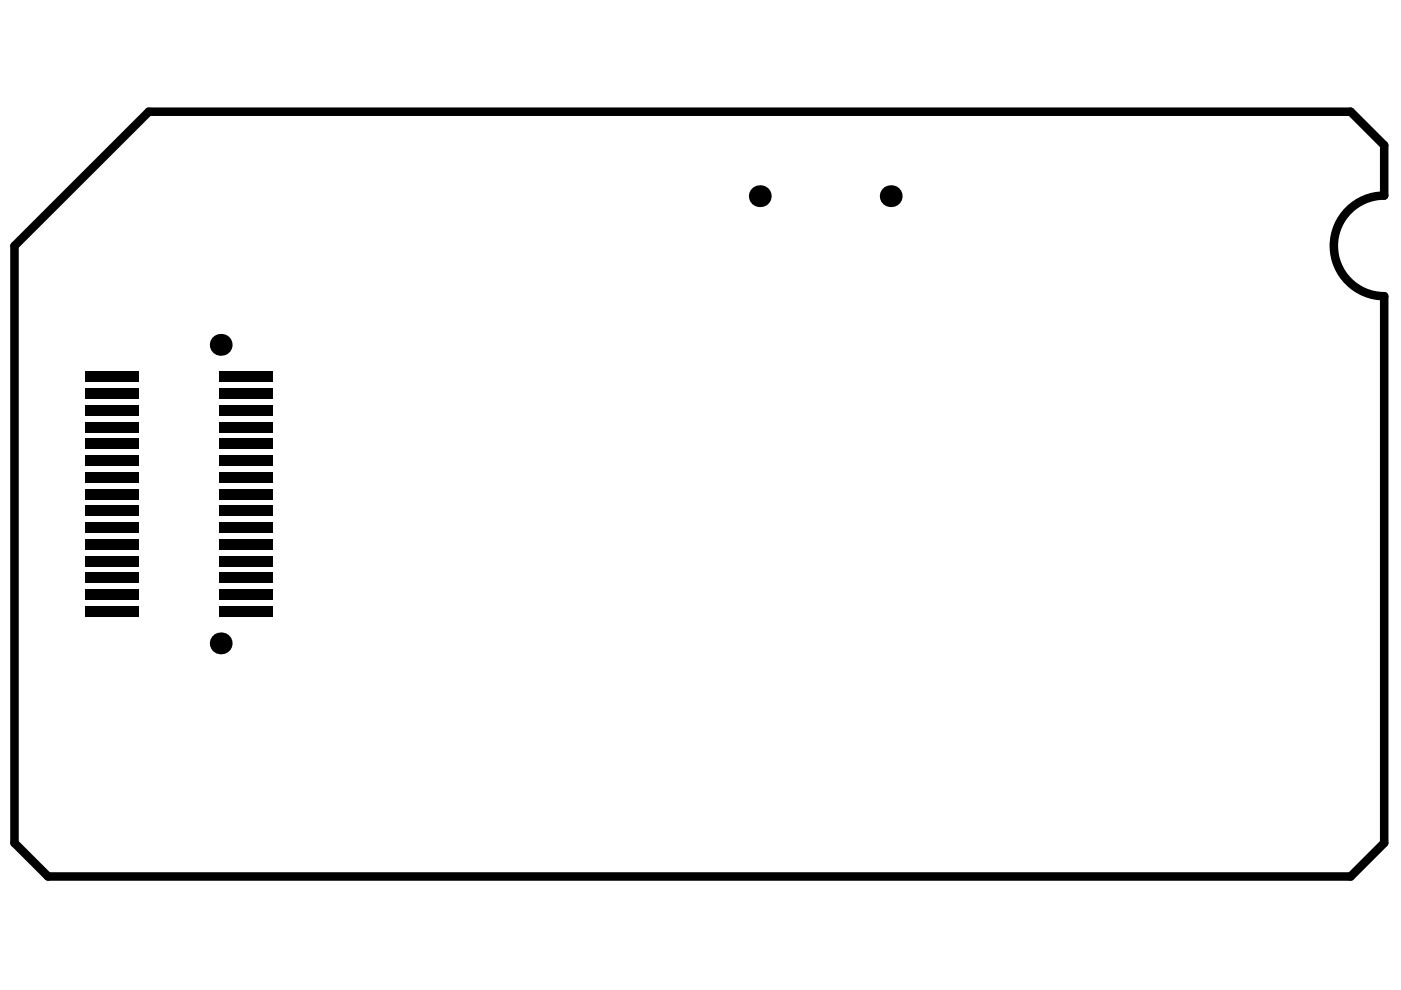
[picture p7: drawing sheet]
<svg xmlns="http://www.w3.org/2000/svg" width="297mm" height="210mm" viewBox="0 0 297 210" stroke-linecap="round" stroke-linejoin="round" font-family="sans-serif">
<path d="M3.1 52.1l28.4-28.4h254.9l7.1 7.1v10.7a10.7 10.7 0 0 0-10.7 10.6 10.7 10.7 0 0 0 10.7 10.7v115.9l-7.1 7.1h-276.2l-7.1-7.1z" fill="none" stroke="#000" stroke-width="1.8"/>
<g fill="#000">
<circle cx="161.1" cy="41.6" r="2.31"/>
<circle cx="188.9" cy="41.6" r="2.31"/>
<circle cx="46.8" cy="73.1" r="2.31"/>
<circle cx="46.8" cy="136.4" r="2.31"/>
</g>
<g fill="#000">
<path d="M18 78.8h11.4v2.1h-11.4z" fill-rule="evenodd"/>
<path d="M46.4 78.8h11.4v2.1h-11.4z" fill-rule="evenodd"/>
<path d="M18 82.4h11.4v2.1h-11.4z" fill-rule="evenodd"/>
<path d="M18 89.5h11.4v2.1h-11.4z" fill-rule="evenodd"/>
<path d="M18 85.9h11.4v2.1h-11.4z" fill-rule="evenodd"/>
<path d="M18 93h11.4v2.2h-11.4z" fill-rule="evenodd"/>
<path d="M18 96.6h11.4v2.1h-11.4z" fill-rule="evenodd"/>
<path d="M46.4 82.4h11.4v2.1h-11.4z" fill-rule="evenodd"/>
<path d="M46.4 89.5h11.4v2.1h-11.4z" fill-rule="evenodd"/>
<path d="M46.4 85.9h11.4v2.1h-11.4z" fill-rule="evenodd"/>
<path d="M46.4 93h11.4v2.2h-11.4z" fill-rule="evenodd"/>
<path d="M46.4 96.6h11.4v2.1h-11.4z" fill-rule="evenodd"/>
<path d="M18 114.4h11.4v2.1h-11.4z" fill-rule="evenodd"/>
<path d="M18 117.9h11.4v2.2h-11.4z" fill-rule="evenodd"/>
<path d="M18 100.1h11.4v2.2h-11.4z" fill-rule="evenodd"/>
<path d="M18 110.8h11.4v2.1h-11.4z" fill-rule="evenodd"/>
<path d="M18 103.7h11.4v2.1h-11.4z" fill-rule="evenodd"/>
<path d="M18 107.3h11.4v2.1h-11.4z" fill-rule="evenodd"/>
<path d="M46.4 114.4h11.4v2.1h-11.4z" fill-rule="evenodd"/>
<path d="M46.4 117.9h11.4v2.2h-11.4z" fill-rule="evenodd"/>
<path d="M46.4 110.8h11.4v2.1h-11.4z" fill-rule="evenodd"/>
<path d="M46.4 103.7h11.4v2.1h-11.4z" fill-rule="evenodd"/>
<path d="M46.4 107.3h11.4v2.1h-11.4z" fill-rule="evenodd"/>
<path d="M46.4 100.1h11.4v2.2h-11.4z" fill-rule="evenodd"/>
<path d="M18 125h11.4v2.2h-11.4z" fill-rule="evenodd"/>
<path d="M18 121.5h11.4v2.1h-11.4z" fill-rule="evenodd"/>
<path d="M18 128.6h11.4v2.1h-11.4z" fill-rule="evenodd"/>
<path d="M46.4 125h11.4v2.2h-11.4z" fill-rule="evenodd"/>
<path d="M46.4 121.5h11.4v2.1h-11.4z" fill-rule="evenodd"/>
<path d="M46.4 128.6h11.4v2.1h-11.4z" fill-rule="evenodd"/>
</g>
</svg>
